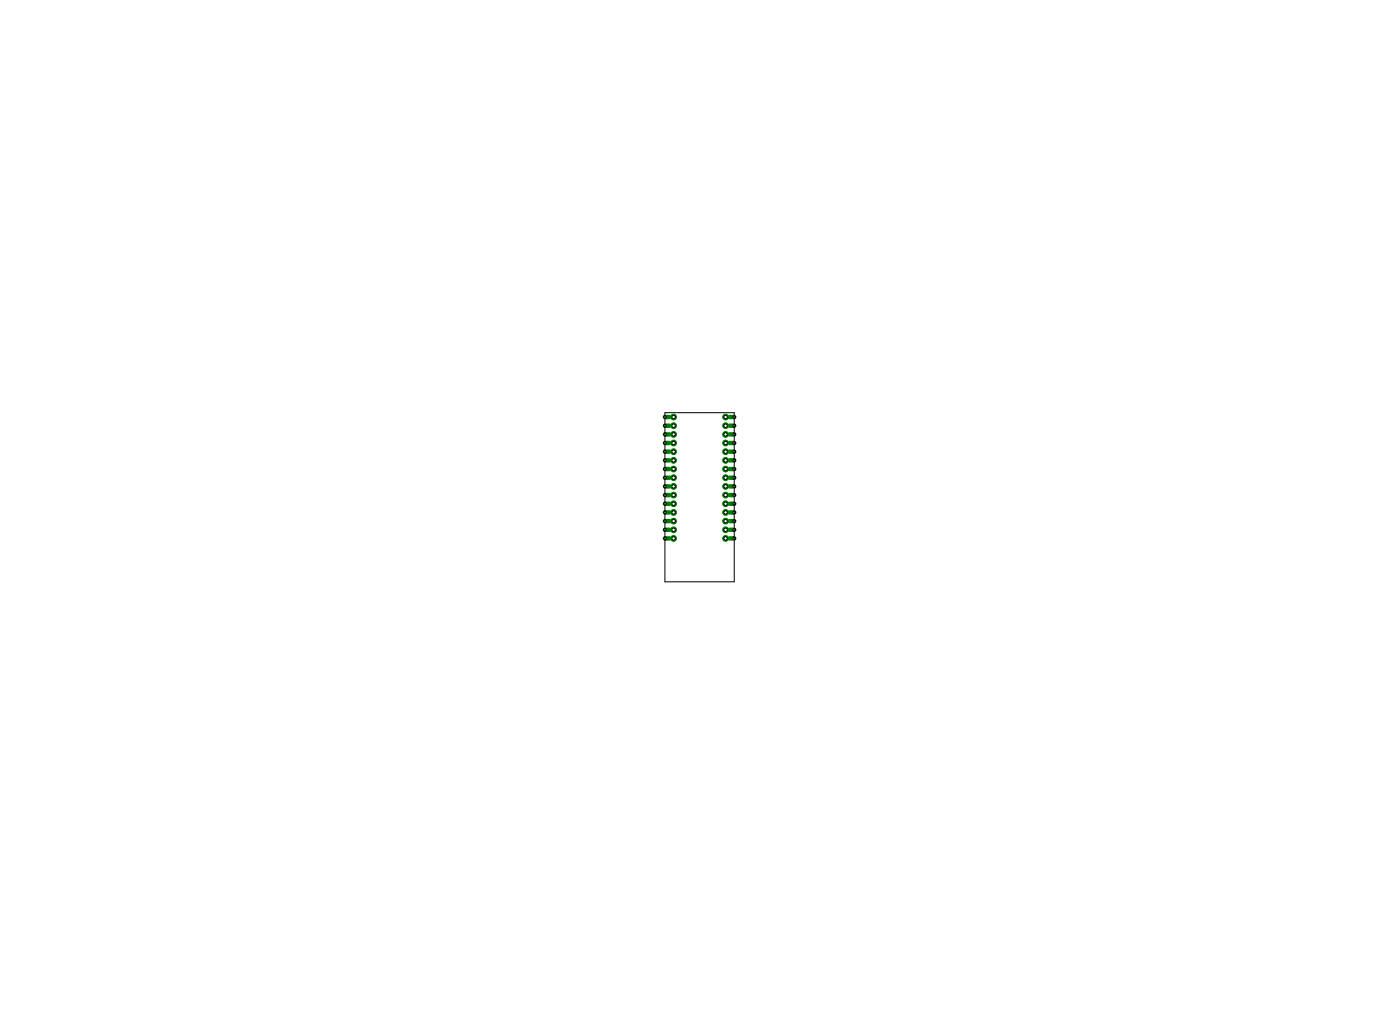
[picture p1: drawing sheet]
<svg xmlns="http://www.w3.org/2000/svg" width="410mm" height="297mm" viewBox="0 0 410 297" stroke-linecap="round" stroke-linejoin="round" font-family="sans-serif">
<path d="M194.3 139.8h.8M194.7 139.4v.8M197 139.8h.5M197.2 139.6v.5M214.6 139.8h.8M215 139.4v.8" fill="none" stroke="#000" stroke-width=".29"/>
<circle cx="197.2" cy="122" r=".85" fill="#008000" stroke="#008000" stroke-width=".29"/>
<circle cx="197.2" cy="122" r=".51" fill="#fff" stroke="#000" stroke-width=".29"/>
<circle cx="197.2" cy="124.6" r=".85" fill="#008000" stroke="#008000" stroke-width=".29"/>
<circle cx="197.2" cy="124.6" r=".51" fill="#fff" stroke="#000" stroke-width=".29"/>
<circle cx="197.2" cy="127.1" r=".85" fill="#008000" stroke="#008000" stroke-width=".29"/>
<circle cx="197.2" cy="127.1" r=".51" fill="#fff" stroke="#000" stroke-width=".29"/>
<circle cx="197.2" cy="129.6" r=".85" fill="#008000" stroke="#008000" stroke-width=".29"/>
<circle cx="197.2" cy="129.6" r=".51" fill="#fff" stroke="#000" stroke-width=".29"/>
<circle cx="197.2" cy="132.2" r=".85" fill="#008000" stroke="#008000" stroke-width=".29"/>
<circle cx="197.2" cy="132.2" r=".51" fill="#fff" stroke="#000" stroke-width=".29"/>
<circle cx="197.2" cy="134.7" r=".85" fill="#008000" stroke="#008000" stroke-width=".29"/>
<circle cx="197.2" cy="134.7" r=".51" fill="#fff" stroke="#000" stroke-width=".29"/>
<circle cx="197.2" cy="137.3" r=".85" fill="#008000" stroke="#008000" stroke-width=".29"/>
<circle cx="197.2" cy="137.3" r=".51" fill="#fff" stroke="#000" stroke-width=".29"/>
<circle cx="197.2" cy="139.8" r=".85" fill="#008000" stroke="#008000" stroke-width=".29"/>
<circle cx="197.2" cy="139.8" r=".51" fill="#fff" stroke="#000" stroke-width=".29"/>
<circle cx="197.2" cy="142.3" r=".85" fill="#008000" stroke="#008000" stroke-width=".29"/>
<circle cx="197.2" cy="142.3" r=".51" fill="#fff" stroke="#000" stroke-width=".29"/>
<circle cx="197.2" cy="144.9" r=".85" fill="#008000" stroke="#008000" stroke-width=".29"/>
<circle cx="197.2" cy="144.9" r=".51" fill="#fff" stroke="#000" stroke-width=".29"/>
<circle cx="197.2" cy="147.4" r=".85" fill="#008000" stroke="#008000" stroke-width=".29"/>
<circle cx="197.2" cy="147.4" r=".51" fill="#fff" stroke="#000" stroke-width=".29"/>
<circle cx="197.2" cy="150" r=".85" fill="#008000" stroke="#008000" stroke-width=".29"/>
<circle cx="197.2" cy="150" r=".51" fill="#fff" stroke="#000" stroke-width=".29"/>
<circle cx="197.2" cy="152.5" r=".85" fill="#008000" stroke="#008000" stroke-width=".29"/>
<circle cx="197.2" cy="152.5" r=".51" fill="#fff" stroke="#000" stroke-width=".29"/>
<circle cx="197.2" cy="155" r=".85" fill="#008000" stroke="#008000" stroke-width=".29"/>
<circle cx="197.2" cy="155" r=".51" fill="#fff" stroke="#000" stroke-width=".29"/>
<circle cx="197.2" cy="157.6" r=".85" fill="#008000" stroke="#008000" stroke-width=".29"/>
<circle cx="197.2" cy="157.6" r=".51" fill="#fff" stroke="#000" stroke-width=".29"/>
<circle cx="212.4" cy="122" r=".85" fill="#008000" stroke="#008000" stroke-width=".29"/>
<circle cx="212.4" cy="122" r=".51" fill="#fff" stroke="#000" stroke-width=".29"/>
<circle cx="212.4" cy="124.6" r=".85" fill="#008000" stroke="#008000" stroke-width=".29"/>
<circle cx="212.4" cy="124.6" r=".51" fill="#fff" stroke="#000" stroke-width=".29"/>
<circle cx="212.4" cy="127.1" r=".85" fill="#008000" stroke="#008000" stroke-width=".29"/>
<circle cx="212.4" cy="127.1" r=".51" fill="#fff" stroke="#000" stroke-width=".29"/>
<circle cx="212.4" cy="129.6" r=".85" fill="#008000" stroke="#008000" stroke-width=".29"/>
<circle cx="212.4" cy="129.6" r=".51" fill="#fff" stroke="#000" stroke-width=".29"/>
<circle cx="212.4" cy="132.2" r=".85" fill="#008000" stroke="#008000" stroke-width=".29"/>
<circle cx="212.4" cy="132.2" r=".51" fill="#fff" stroke="#000" stroke-width=".29"/>
<circle cx="212.4" cy="134.7" r=".85" fill="#008000" stroke="#008000" stroke-width=".29"/>
<circle cx="212.4" cy="134.7" r=".51" fill="#fff" stroke="#000" stroke-width=".29"/>
<circle cx="212.4" cy="137.3" r=".85" fill="#008000" stroke="#008000" stroke-width=".29"/>
<circle cx="212.4" cy="137.3" r=".51" fill="#fff" stroke="#000" stroke-width=".29"/>
<circle cx="212.4" cy="139.8" r=".85" fill="#008000" stroke="#008000" stroke-width=".29"/>
<circle cx="212.4" cy="139.8" r=".51" fill="#fff" stroke="#000" stroke-width=".29"/>
<circle cx="212.4" cy="142.3" r=".85" fill="#008000" stroke="#008000" stroke-width=".29"/>
<circle cx="212.4" cy="142.3" r=".51" fill="#fff" stroke="#000" stroke-width=".29"/>
<circle cx="212.4" cy="144.9" r=".85" fill="#008000" stroke="#008000" stroke-width=".29"/>
<circle cx="212.4" cy="144.9" r=".51" fill="#fff" stroke="#000" stroke-width=".29"/>
<circle cx="212.4" cy="147.4" r=".85" fill="#008000" stroke="#008000" stroke-width=".29"/>
<circle cx="212.4" cy="147.4" r=".51" fill="#fff" stroke="#000" stroke-width=".29"/>
<circle cx="212.4" cy="150" r=".85" fill="#008000" stroke="#008000" stroke-width=".29"/>
<circle cx="212.4" cy="150" r=".51" fill="#fff" stroke="#000" stroke-width=".29"/>
<circle cx="212.4" cy="152.5" r=".85" fill="#008000" stroke="#008000" stroke-width=".29"/>
<circle cx="212.4" cy="152.5" r=".51" fill="#fff" stroke="#000" stroke-width=".29"/>
<circle cx="212.4" cy="155" r=".85" fill="#008000" stroke="#008000" stroke-width=".29"/>
<circle cx="212.4" cy="155" r=".51" fill="#fff" stroke="#000" stroke-width=".29"/>
<circle cx="212.4" cy="157.6" r=".85" fill="#008000" stroke="#008000" stroke-width=".29"/>
<circle cx="212.4" cy="157.6" r=".51" fill="#fff" stroke="#000" stroke-width=".29"/>
<path d="M213.7 157.6h1.3" fill="none" stroke="#008000" stroke-width="1.3"/>
<circle cx="215" cy="157.6" r=".4" fill="#fff" stroke="#000" stroke-width=".29"/>
<path d="M213.7 155h1.3" fill="none" stroke="#008000" stroke-width="1.3"/>
<circle cx="215" cy="155" r=".4" fill="#fff" stroke="#000" stroke-width=".29"/>
<path d="M213.7 152.5h1.3" fill="none" stroke="#008000" stroke-width="1.3"/>
<circle cx="215" cy="152.5" r=".4" fill="#fff" stroke="#000" stroke-width=".29"/>
<path d="M213.7 150h1.3" fill="none" stroke="#008000" stroke-width="1.3"/>
<circle cx="215" cy="150" r=".4" fill="#fff" stroke="#000" stroke-width=".29"/>
<path d="M213.7 147.4h1.3" fill="none" stroke="#008000" stroke-width="1.3"/>
<circle cx="215" cy="147.4" r=".4" fill="#fff" stroke="#000" stroke-width=".29"/>
<path d="M213.7 144.9h1.3" fill="none" stroke="#008000" stroke-width="1.3"/>
<circle cx="215" cy="144.9" r=".4" fill="#fff" stroke="#000" stroke-width=".29"/>
<path d="M213.7 142.3h1.3" fill="none" stroke="#008000" stroke-width="1.3"/>
<circle cx="215" cy="142.3" r=".4" fill="#fff" stroke="#000" stroke-width=".29"/>
<path d="M213.7 139.8h1.3" fill="none" stroke="#008000" stroke-width="1.3"/>
<circle cx="215" cy="139.8" r=".4" fill="#fff" stroke="#000" stroke-width=".29"/>
<path d="M213.7 137.3h1.3" fill="none" stroke="#008000" stroke-width="1.3"/>
<circle cx="215" cy="137.3" r=".4" fill="#fff" stroke="#000" stroke-width=".29"/>
<path d="M213.7 134.7h1.3" fill="none" stroke="#008000" stroke-width="1.3"/>
<circle cx="215" cy="134.7" r=".4" fill="#fff" stroke="#000" stroke-width=".29"/>
<path d="M213.7 132.2h1.3" fill="none" stroke="#008000" stroke-width="1.3"/>
<circle cx="215" cy="132.2" r=".4" fill="#fff" stroke="#000" stroke-width=".29"/>
<path d="M213.7 129.6h1.3" fill="none" stroke="#008000" stroke-width="1.3"/>
<circle cx="215" cy="129.6" r=".4" fill="#fff" stroke="#000" stroke-width=".29"/>
<path d="M213.7 127.1h1.3" fill="none" stroke="#008000" stroke-width="1.3"/>
<circle cx="215" cy="127.1" r=".4" fill="#fff" stroke="#000" stroke-width=".29"/>
<path d="M213.7 124.6h1.3" fill="none" stroke="#008000" stroke-width="1.3"/>
<circle cx="215" cy="124.6" r=".4" fill="#fff" stroke="#000" stroke-width=".29"/>
<path d="M213.7 122h1.3" fill="none" stroke="#008000" stroke-width="1.3"/>
<circle cx="215" cy="122" r=".4" fill="#fff" stroke="#000" stroke-width=".29"/>
<path d="M194.7 122h1.3" fill="none" stroke="#008000" stroke-width="1.3"/>
<circle cx="194.7" cy="122" r=".4" fill="#fff" stroke="#000" stroke-width=".29"/>
<path d="M194.7 124.6h1.3" fill="none" stroke="#008000" stroke-width="1.3"/>
<circle cx="194.7" cy="124.6" r=".4" fill="#fff" stroke="#000" stroke-width=".29"/>
<path d="M194.7 127.1h1.3" fill="none" stroke="#008000" stroke-width="1.3"/>
<circle cx="194.7" cy="127.1" r=".4" fill="#fff" stroke="#000" stroke-width=".29"/>
<path d="M194.7 129.6h1.3" fill="none" stroke="#008000" stroke-width="1.3"/>
<circle cx="194.7" cy="129.6" r=".4" fill="#fff" stroke="#000" stroke-width=".29"/>
<path d="M194.7 132.2h1.3" fill="none" stroke="#008000" stroke-width="1.3"/>
<circle cx="194.7" cy="132.2" r=".4" fill="#fff" stroke="#000" stroke-width=".29"/>
<path d="M194.7 134.7h1.3" fill="none" stroke="#008000" stroke-width="1.3"/>
<circle cx="194.7" cy="134.7" r=".4" fill="#fff" stroke="#000" stroke-width=".29"/>
<path d="M194.7 137.3h1.3" fill="none" stroke="#008000" stroke-width="1.3"/>
<circle cx="194.7" cy="137.3" r=".4" fill="#fff" stroke="#000" stroke-width=".29"/>
<path d="M194.7 139.8h1.3" fill="none" stroke="#008000" stroke-width="1.3"/>
<circle cx="194.7" cy="139.8" r=".4" fill="#fff" stroke="#000" stroke-width=".29"/>
<path d="M194.7 142.3h1.3" fill="none" stroke="#008000" stroke-width="1.3"/>
<circle cx="194.7" cy="142.3" r=".4" fill="#fff" stroke="#000" stroke-width=".29"/>
<path d="M194.7 144.9h1.3" fill="none" stroke="#008000" stroke-width="1.3"/>
<circle cx="194.7" cy="144.9" r=".4" fill="#fff" stroke="#000" stroke-width=".29"/>
<path d="M194.7 147.4h1.3" fill="none" stroke="#008000" stroke-width="1.3"/>
<circle cx="194.7" cy="147.4" r=".4" fill="#fff" stroke="#000" stroke-width=".29"/>
<path d="M194.7 150h1.3" fill="none" stroke="#008000" stroke-width="1.3"/>
<circle cx="194.7" cy="150" r=".4" fill="#fff" stroke="#000" stroke-width=".29"/>
<path d="M194.7 152.5h1.3" fill="none" stroke="#008000" stroke-width="1.3"/>
<circle cx="194.7" cy="152.5" r=".4" fill="#fff" stroke="#000" stroke-width=".29"/>
<path d="M194.7 155h1.3" fill="none" stroke="#008000" stroke-width="1.3"/>
<circle cx="194.7" cy="155" r=".4" fill="#fff" stroke="#000" stroke-width=".29"/>
<path d="M194.7 157.6h1.3" fill="none" stroke="#008000" stroke-width="1.3"/>
<circle cx="194.7" cy="157.6" r=".4" fill="#fff" stroke="#000" stroke-width=".29"/>
<path d="M194.7 120.8h20.3v49.5h-20.3z" fill="none" stroke="#000" stroke-width=".29"/>
</svg>
